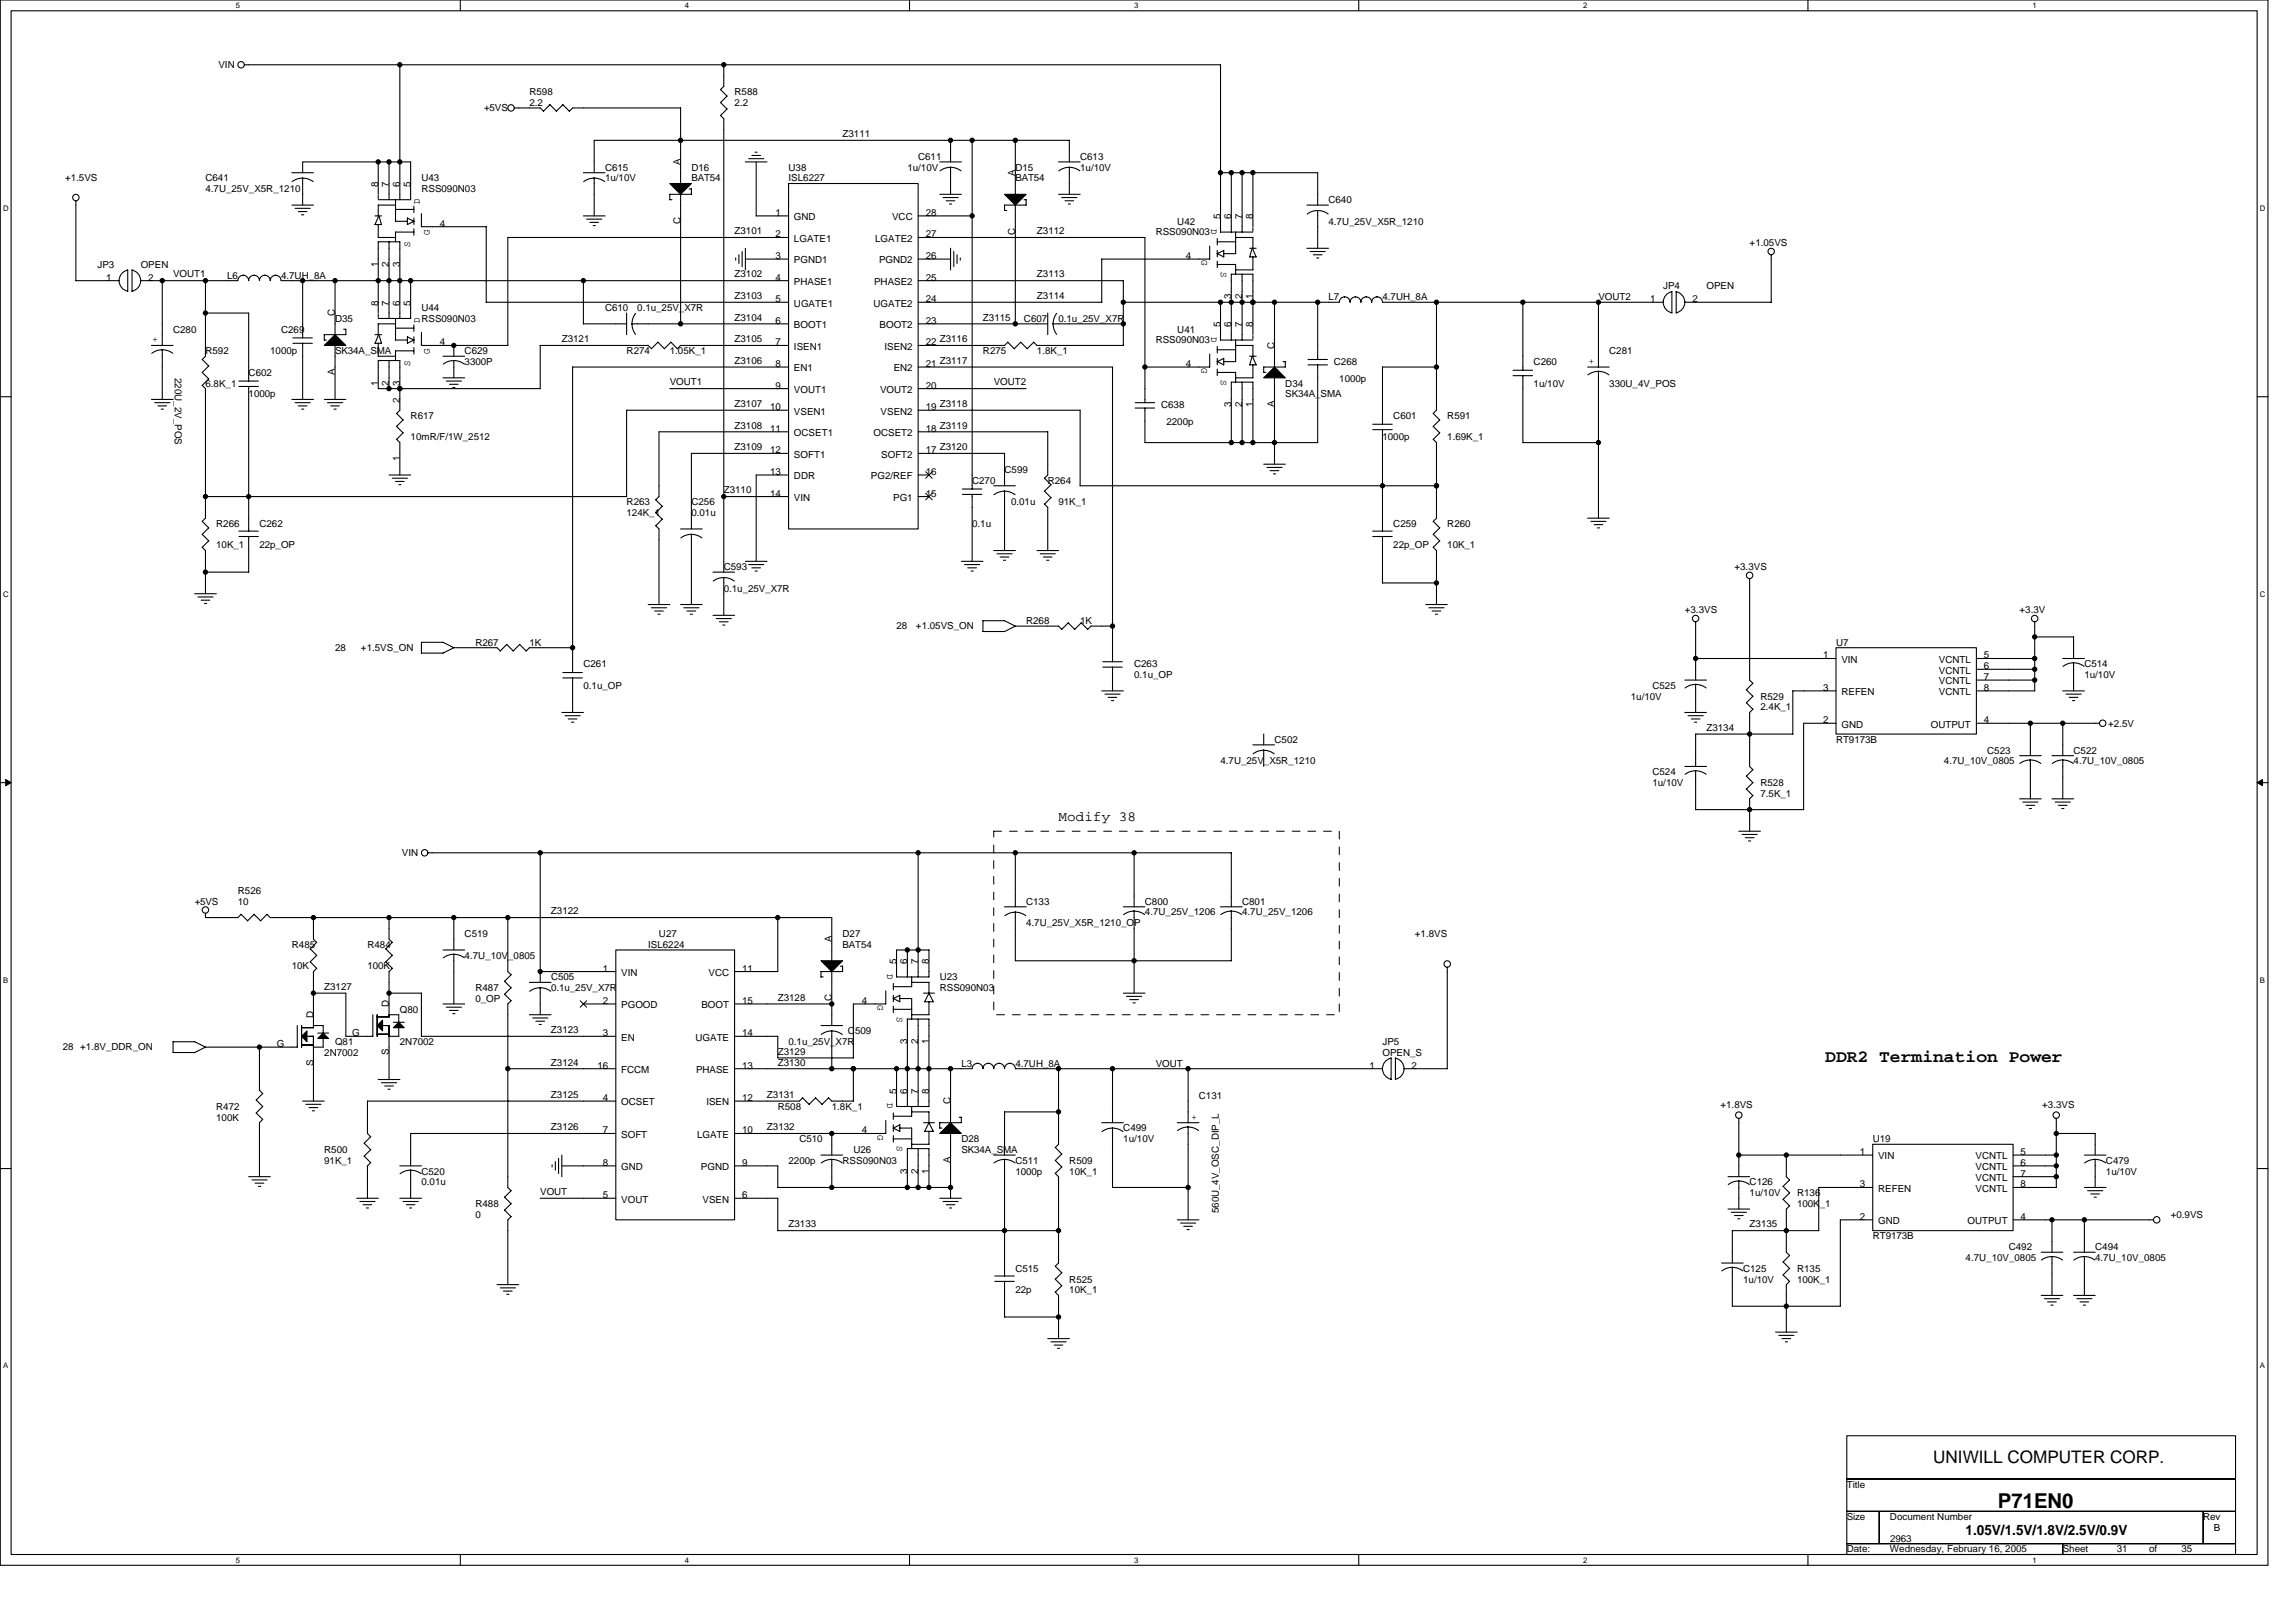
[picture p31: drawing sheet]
<svg xmlns="http://www.w3.org/2000/svg" width="297mm" height="210mm" viewBox="0 0 297 210" stroke-linecap="round" stroke-linejoin="round" font-family="sans-serif">
<defs><g id="words">
<text font-size="2.7" x="258.5" y="195.2">P71EN0</text>
<g font-size="2.2">
<text x="236.1" y="137.4">DDR2 Termination Power</text>
<text x="250.1" y="189.4">UNIWILL COMPUTER CORP.</text>
</g>
<g font-size="1.8">
<text x="136.9" y="106.3">Modify 38</text>
<text x="254.3" y="198.6">1.05V/1.5V/1.8V/2.5V/0.9V</text>
</g>
<g font-size="1.3">
<text x="28.3" y="8.8">VIN</text>
<text x="62.6" y="14.4">+5VS</text>
<text x="68.5" y="12.3">R598</text>
<text x="68.5" y="13.7">2.2</text>
<text x="95" y="12.3">R588</text>
<text x="95" y="13.7">2.2</text>
<text x="109" y="17.7">Z3111</text>
<text x="8.4" y="23.5">+1.5VS</text>
<text x="26.6" y="23.5">C641</text>
<text x="54.5" y="23.5">U43</text>
<text x="78.3" y="22.1">C615</text>
<text x="78.3" y="23.5">1u/10V</text>
<text x="88" y="21.4" transform="rotate(-90 88 21.4)">A</text>
<text x="89.4" y="23.5">BAT54</text>
<text x="89.4" y="22.1">D16</text>
<text x="102" y="22.1">U38</text>
<text x="102" y="23.5">ISL6227</text>
<text x="117.4" y="22.1">1u/10V</text>
<text x="118.8" y="20.7">C611</text>
<text x="131.4" y="22.8" transform="rotate(-90 131.4 22.8)">A</text>
<text x="131.4" y="23.5">BAT54</text>
<text x="131.4" y="22.1">D15</text>
<text x="139.7" y="20.7">C613</text>
<text x="139.7" y="22.1">1u/10V</text>
<text x="26.6" y="24.9">4.7U_25V_X5R_1210</text>
<text x="48.9" y="24.2" transform="rotate(-90 48.9 24.2)">8</text>
<text x="50.3" y="24.2" transform="rotate(-90 50.3 24.2)">7</text>
<text x="51.7" y="24.2" transform="rotate(-90 51.7 24.2)">6</text>
<text x="53.1" y="24.2" transform="rotate(-90 53.1 24.2)">5</text>
<text x="54.3" y="26.4" transform="rotate(-90 54.3 26.4)">D</text>
<text x="54.5" y="24.9">RSS090N03</text>
<text x="56.9" y="29.3">4</text>
<text x="88" y="29" transform="rotate(-90 88 29)">C</text>
<text x="100.3" y="27.9">1</text>
<text x="102.7" y="28.5">GND</text>
<text x="115.4" y="28.5">VCC</text>
<text x="119.8" y="27.9">28</text>
<text x="152.3" y="29.1">U42</text>
<text x="156.7" y="29.6" transform="rotate(90 156.7 29.6)">D</text>
<text x="157.9" y="28.4" transform="rotate(-90 157.9 28.4)">5</text>
<text x="159.3" y="28.4" transform="rotate(-90 159.3 28.4)">6</text>
<text x="160.7" y="28.4" transform="rotate(-90 160.7 28.4)">7</text>
<text x="162.1" y="28.4" transform="rotate(-90 162.1 28.4)">8</text>
<text x="171.9" y="26.3">C640</text>
<text x="171.9" y="29.1">4.7U_25V_X5R_1210</text>
<text x="12.6" y="34.7">JP3</text>
<text x="18.2" y="34.7">OPEN</text>
<text x="22.4" y="35.9">VOUT1</text>
<text x="48.9" y="34.6" transform="rotate(-90 48.9 34.6)">1</text>
<text x="50.3" y="34.6" transform="rotate(-90 50.3 34.6)">2</text>
<text x="51.7" y="34.6" transform="rotate(-90 51.7 34.6)">3</text>
<text x="53.1" y="32" transform="rotate(-90 53.1 32)">S</text>
<text x="55.6" y="30.5" transform="rotate(-90 55.6 30.5)">G</text>
<text x="95" y="30.3">Z3101</text>
<text x="95" y="35.9">Z3102</text>
<text x="100.3" y="30.7">2</text>
<text x="100.3" y="33.5">3</text>
<text x="102.7" y="31.3">LGATE1</text>
<text x="102.7" y="34.1">PGND1</text>
<text x="113.2" y="31.3">LGATE2</text>
<text x="113.7" y="34.1">PGND2</text>
<text x="119.8" y="33.5">26</text>
<text x="119.8" y="30.7">27</text>
<text x="131.4" y="30.4" transform="rotate(-90 131.4 30.4)">C</text>
<text x="134.1" y="35.9">Z3113</text>
<text x="134.1" y="30.3">Z3112</text>
<text x="149.5" y="30.5">RSS090N03</text>
<text x="153.4" y="33.5">4</text>
<text x="155.4" y="33.7" transform="rotate(90 155.4 33.7)">G</text>
<text x="158" y="35.2" transform="rotate(90 158 35.2)">S</text>
<text x="226.4" y="31.9">+1.05VS</text>
<text x="13.7" y="36.3">1</text>
<text x="19.2" y="36.3">2</text>
<text x="29.4" y="36">L6</text>
<text x="36.4" y="36">4.7UH_8A</text>
<text x="43.3" y="40.9" transform="rotate(-90 43.3 40.9)">C</text>
<text x="43.3" y="41.6">D35</text>
<text x="48.9" y="39.5" transform="rotate(-90 48.9 39.5)">8</text>
<text x="50.3" y="39.5" transform="rotate(-90 50.3 39.5)">7</text>
<text x="51.7" y="39.5" transform="rotate(-90 51.7 39.5)">6</text>
<text x="53.1" y="39.5" transform="rotate(-90 53.1 39.5)">5</text>
<text x="54.3" y="41.8" transform="rotate(-90 54.3 41.8)">D</text>
<text x="54.5" y="40.2">U44</text>
<text x="54.5" y="41.6">RSS090N03</text>
<text x="78.3" y="40.2">C610</text>
<text x="82.5" y="40.2">0.1u_25V_X7R</text>
<text x="95" y="41.5">Z3104</text>
<text x="95" y="38.7">Z3103</text>
<text x="100.3" y="36.3">4</text>
<text x="100.3" y="39.1">5</text>
<text x="100.3" y="41.9">6</text>
<text x="102.7" y="36.9">PHASE1</text>
<text x="102.7" y="39.7">UGATE1</text>
<text x="113" y="39.7">UGATE2</text>
<text x="113.1" y="36.9">PHASE2</text>
<text x="119.8" y="41.9">23</text>
<text x="119.8" y="39.1">24</text>
<text x="119.8" y="36.3">25</text>
<text x="127.2" y="41.5">Z3115</text>
<text x="132.5" y="41.6">C607</text>
<text x="134.1" y="38.7">Z3114</text>
<text x="136.9" y="41.6">0.1u_25V_X7R</text>
<text x="159.3" y="38.8" transform="rotate(-90 159.3 38.8)">3</text>
<text x="160.7" y="38.8" transform="rotate(-90 160.7 38.8)">2</text>
<text x="162.1" y="38.8" transform="rotate(-90 162.1 38.8)">1</text>
<text x="171.9" y="38.8">L7</text>
<text x="178.9" y="38.8">4.7UH_8A</text>
<text x="206.8" y="38.8">VOUT2</text>
<text x="213.5" y="39.1">1</text>
<text x="215.2" y="37.4">JP4</text>
<text x="218.9" y="39.1">2</text>
<text x="220.8" y="37.4">OPEN</text>
<text x="19.7" y="44.3">+</text>
<text x="22.4" y="43">C280</text>
<text x="26.6" y="45.8">R592</text>
<text x="35" y="45.8">1000p</text>
<text x="36.4" y="43">C269</text>
<text x="43.3" y="45.8">SK34A_SMA</text>
<text x="53.1" y="47.4" transform="rotate(-90 53.1 47.4)">S</text>
<text x="55.6" y="45.8" transform="rotate(-90 55.6 45.8)">G</text>
<text x="56.9" y="44.7">4</text>
<text x="60.1" y="45.8">C629</text>
<text x="60.1" y="47.2">3300P</text>
<text x="72.7" y="44.3">Z3121</text>
<text x="81.1" y="45.8">R274</text>
<text x="86.7" y="45.8">1.05K_1</text>
<text x="95" y="44.3">Z3105</text>
<text x="95" y="47.1">Z3106</text>
<text x="100.3" y="44.7">7</text>
<text x="100.3" y="47.5">8</text>
<text x="102.7" y="42.5">BOOT1</text>
<text x="102.7" y="45.3">ISEN1</text>
<text x="113.8" y="42.5">BOOT2</text>
<text x="114.4" y="45.3">ISEN2</text>
<text x="119.8" y="44.7">22</text>
<text x="119.8" y="47.5">21</text>
<text x="121.6" y="47.1">Z3117</text>
<text x="121.6" y="44.3">Z3116</text>
<text x="127.2" y="45.8">R275</text>
<text x="134.2" y="45.8">1.8K_1</text>
<text x="149.5" y="44.4">RSS090N03</text>
<text x="152.3" y="43">U41</text>
<text x="153.4" y="47.5">4</text>
<text x="155.4" y="47.6" transform="rotate(90 155.4 47.6)">G</text>
<text x="156.7" y="43.6" transform="rotate(90 156.7 43.6)">D</text>
<text x="157.9" y="42.3" transform="rotate(-90 157.9 42.3)">5</text>
<text x="159.3" y="42.3" transform="rotate(-90 159.3 42.3)">6</text>
<text x="160.7" y="42.3" transform="rotate(-90 160.7 42.3)">7</text>
<text x="162.1" y="42.3" transform="rotate(-90 162.1 42.3)">8</text>
<text x="164.9" y="45.1" transform="rotate(-90 164.9 45.1)">C</text>
<text x="172.6" y="47.2">C268</text>
<text x="198.4" y="47.2">C260</text>
<text x="205.5" y="47.1">+</text>
<text x="208.2" y="45.8">C281</text>
<text x="22.6" y="48.9" transform="rotate(90 22.6 48.9)">220U_2V_POS</text>
<text x="26.6" y="50">6.8K_1</text>
<text x="32.2" y="48.6">C602</text>
<text x="32.2" y="51.4">1000p</text>
<text x="43.3" y="48.5" transform="rotate(-90 43.3 48.5)">A</text>
<text x="48.9" y="49.9" transform="rotate(-90 48.9 49.9)">1</text>
<text x="50.3" y="49.9" transform="rotate(-90 50.3 49.9)">2</text>
<text x="51.7" y="52.1" transform="rotate(-90 51.7 52.1)">2</text>
<text x="51.7" y="49.9" transform="rotate(-90 51.7 49.9)">3</text>
<text x="86.7" y="49.9">VOUT1</text>
<text x="95" y="52.7">Z3107</text>
<text x="99.6" y="53.1">10</text>
<text x="100.3" y="50.3">9</text>
<text x="102.7" y="48.1">EN1</text>
<text x="102.7" y="50.9">VOUT1</text>
<text x="102.7" y="53.7">VSEN1</text>
<text x="113.9" y="50.9">VOUT2</text>
<text x="113.9" y="53.7">VSEN2</text>
<text x="115.6" y="48.1">EN2</text>
<text x="119.8" y="53.1">19</text>
<text x="119.8" y="50.3">20</text>
<text x="121.6" y="52.7">Z3118</text>
<text x="128.6" y="49.9">VOUT2</text>
<text x="150.2" y="52.8">C638</text>
<text x="158" y="49.2" transform="rotate(90 158 49.2)">S</text>
<text x="159.3" y="52.7" transform="rotate(-90 159.3 52.7)">3</text>
<text x="160.7" y="52.7" transform="rotate(-90 160.7 52.7)">2</text>
<text x="162.1" y="52.7" transform="rotate(-90 162.1 52.7)">1</text>
<text x="164.9" y="52.7" transform="rotate(-90 164.9 52.7)">A</text>
<text x="166.3" y="51.4">SK34A_SMA</text>
<text x="166.3" y="50">D34</text>
<text x="173.3" y="49.5">1000p</text>
<text x="198.4" y="50">1u/10V</text>
<text x="208.2" y="50">330U_4V_POS</text>
<text x="51.7" y="59.7" transform="rotate(-90 51.7 59.7)">1</text>
<text x="53.1" y="54.2">R617</text>
<text x="53.1" y="57">10mR/F/1W_2512</text>
<text x="95" y="55.5">Z3108</text>
<text x="95" y="58.3">Z3109</text>
<text x="99.6" y="55.9">11</text>
<text x="99.6" y="58.7">12</text>
<text x="102.7" y="56.4">OCSET1</text>
<text x="102.7" y="59.2">SOFT1</text>
<text x="113" y="56.4">OCSET2</text>
<text x="114" y="59.2">SOFT2</text>
<text x="119.8" y="58.7">17</text>
<text x="119.8" y="55.9">18</text>
<text x="121.6" y="58.3">Z3120</text>
<text x="121.6" y="55.5">Z3119</text>
<text x="150.9" y="55">2200p</text>
<text x="178.9" y="57">1000p</text>
<text x="180.3" y="54.2">C601</text>
<text x="187.2" y="54.2">R591</text>
<text x="187.2" y="57">1.69K_1</text>
<text x="81.1" y="65.4">R263</text>
<text x="89.4" y="65.4">C256</text>
<text x="93.6" y="63.8">Z3110</text>
<text x="99.6" y="61.5">13</text>
<text x="99.6" y="64.3">14</text>
<text x="102.7" y="62">DDR</text>
<text x="102.7" y="64.8">VIN</text>
<text x="112.7" y="62">PG2/REF</text>
<text x="115.6" y="64.8">PG1</text>
<text x="119.8" y="64.3">15</text>
<text x="119.8" y="61.5">16</text>
<text x="125.8" y="62.6">C270</text>
<text x="130" y="61.2">C599</text>
<text x="130.8" y="65.4">0.01u</text>
<text x="135.5" y="62.6">R264</text>
<text x="136.9" y="65.4">91K_1</text>
<text x="28" y="68.2">R266</text>
<text x="28" y="71">10K_1</text>
<text x="33.6" y="68.2">C262</text>
<text x="33.6" y="71">22p_OP</text>
<text x="81.1" y="66.8">124K_1</text>
<text x="89.4" y="66.8">0.01u</text>
<text x="125.8" y="68.2">0.1u</text>
<text x="180.3" y="68.2">C259</text>
<text x="180.3" y="71">22p_OP</text>
<text x="187.2" y="68.2">R260</text>
<text x="187.2" y="71">10K_1</text>
<text x="93.6" y="73.8">C593</text>
<text x="93.6" y="76.6">0.1u_25V_X7R</text>
<text x="224.4" y="73.8">+3.3VS</text>
<text x="61.5" y="83.5">R267</text>
<text x="68.5" y="83.5">1K</text>
<text x="116" y="81.5">28</text>
<text x="118.5" y="81.5">+1.05VS_ON</text>
<text x="132.8" y="80.8">R268</text>
<text x="139.7" y="80.8">1K</text>
<text x="218" y="79.4">+3.3VS</text>
<text x="237.5" y="83.5">U7</text>
<text x="261.3" y="79.4">+3.3V</text>
<text x="43.3" y="84.2">28</text>
<text x="46.7" y="84.2">+1.5VS_ON</text>
<text x="75.5" y="86.3">C261</text>
<text x="75.5" y="89.1">0.1u_OP</text>
<text x="146.7" y="86.3">C263</text>
<text x="146.7" y="87.7">0.1u_OP</text>
<text x="213.8" y="89.1">C525</text>
<text x="235.8" y="85.2">1</text>
<text x="235.8" y="89.4">3</text>
<text x="238.2" y="85.8">VIN</text>
<text x="238.2" y="90">REFEN</text>
<text x="250.8" y="90">VCNTL</text>
<text x="250.8" y="87.2">VCNTL</text>
<text x="250.8" y="85.8">VCNTL</text>
<text x="250.8" y="88.6">VCNTL</text>
<text x="256.7" y="89.4">8</text>
<text x="256.7" y="86.6">6</text>
<text x="256.7" y="85.2">5</text>
<text x="256.7" y="88">7</text>
<text x="269.7" y="87.7">1u/10V</text>
<text x="269.7" y="86.3">C514</text>
<text x="211" y="90.5">1u/10V</text>
<text x="220.8" y="94.6">Z3134</text>
<text x="227.8" y="90.5">R529</text>
<text x="227.8" y="91.9">2.4K_1</text>
<text x="235.8" y="93.6">2</text>
<text x="238.2" y="94.2">GND</text>
<text x="249.8" y="94.2">OUTPUT</text>
<text x="256.7" y="93.6">4</text>
<text x="272.7" y="94">+2.5V</text>
<text x="157.9" y="98.9">4.7U_25V_X5R_1210</text>
<text x="164.9" y="96.1">C502</text>
<text x="213.8" y="101.7">1u/10V</text>
<text x="213.8" y="100.3">C524</text>
<text x="227.8" y="101.7">R528</text>
<text x="237.5" y="96.1">RT9173B</text>
<text x="251.5" y="98.9">4.7U_10V_0805</text>
<text x="257.1" y="97.5">C523</text>
<text x="268.3" y="97.5">C522</text>
<text x="268.3" y="98.9">4.7U_10V_0805</text>
<text x="227.8" y="103.1">7.5K_1</text>
<text x="52" y="110.8">VIN</text>
<text x="25.2" y="117.1">+5VS</text>
<text x="30.8" y="115.7">R526</text>
<text x="30.8" y="117.1">10</text>
<text x="71.3" y="118.3">Z3122</text>
<text x="132.8" y="117.1">C133</text>
<text x="132.8" y="119.9">4.7U_25V_X5R_1210_OP</text>
<text x="148.1" y="117.1">C800</text>
<text x="148.1" y="118.5">4.7U_25V_1206</text>
<text x="160.7" y="117.1">C801</text>
<text x="160.7" y="118.5">4.7U_25V_1206</text>
<text x="37.8" y="122.7">R485</text>
<text x="37.8" y="125.5">10K</text>
<text x="47.5" y="122.7">R484</text>
<text x="47.5" y="125.5">100K</text>
<text x="60.1" y="121.3">C519</text>
<text x="60.1" y="124.1">4.7U_10V_0805</text>
<text x="78" y="125.7">1</text>
<text x="83.9" y="122.7">ISL6224</text>
<text x="85.3" y="121.3">U27</text>
<text x="96" y="125.7">11</text>
<text x="107.6" y="122" transform="rotate(-90 107.6 122)">A</text>
<text x="109" y="122.7">BAT54</text>
<text x="109" y="121.3">D27</text>
<text x="116" y="124.8" transform="rotate(-90 116 124.8)">5</text>
<text x="117.4" y="124.8" transform="rotate(-90 117.4 124.8)">6</text>
<text x="118.8" y="124.8" transform="rotate(-90 118.8 124.8)">7</text>
<text x="120.2" y="124.8" transform="rotate(-90 120.2 124.8)">8</text>
<text x="183" y="121.3">+1.8VS</text>
<text x="40.5" y="131.7" transform="rotate(-90 40.5 131.7)">D</text>
<text x="41.9" y="128.1">Z3127</text>
<text x="50.3" y="130.3" transform="rotate(-90 50.3 130.3)">D</text>
<text x="51.7" y="131">Q80</text>
<text x="61.5" y="128.3">R487</text>
<text x="61.5" y="129.6">0_OP</text>
<text x="71.3" y="126.9">C505</text>
<text x="71.3" y="128.3">0.1u_25V_X7R</text>
<text x="78" y="129.9">2</text>
<text x="80.4" y="130.5">PGOOD</text>
<text x="80.4" y="126.3">VIN</text>
<text x="90.7" y="130.5">BOOT</text>
<text x="91.7" y="126.3">VCC</text>
<text x="96" y="129.9">15</text>
<text x="100.6" y="129.5">Z3128</text>
<text x="107.6" y="129.6" transform="rotate(-90 107.6 129.6)">C</text>
<text x="111.5" y="129.9">4</text>
<text x="113.5" y="130.1" transform="rotate(90 113.5 130.1)">G</text>
<text x="114.8" y="126" transform="rotate(90 114.8 126)">D</text>
<text x="116" y="131.6" transform="rotate(90 116 131.6)">S</text>
<text x="121.6" y="126.9">U23</text>
<text x="121.6" y="128.3">RSS090N03</text>
<text x="8.1" y="135.9">28 +1.8V_DDR_ON</text>
<text x="35.8" y="135.5">G</text>
<text x="40.5" y="137.9" transform="rotate(-90 40.5 137.9)">S</text>
<text x="41.9" y="136.6">2N7002</text>
<text x="43.3" y="135.2">Q81</text>
<text x="45.6" y="134.1">G</text>
<text x="50.3" y="136.5" transform="rotate(-90 50.3 136.5)">S</text>
<text x="51.7" y="135.2">2N7002</text>
<text x="71.3" y="137.9">Z3124</text>
<text x="71.3" y="133.7">Z3123</text>
<text x="78" y="134.1">3</text>
<text x="80.4" y="134.7">EN</text>
<text x="90" y="134.7">UGATE</text>
<text x="96" y="134.1">14</text>
<text x="100.6" y="137.9">Z3130</text>
<text x="100.6" y="136.5">Z3129</text>
<text x="102" y="135.2">0.1u_25V_X7R</text>
<text x="109.7" y="133.8">C509</text>
<text x="117.4" y="135.1" transform="rotate(-90 117.4 135.1)">3</text>
<text x="118.8" y="135.1" transform="rotate(-90 118.8 135.1)">2</text>
<text x="120.2" y="135.1" transform="rotate(-90 120.2 135.1)">1</text>
<text x="178.9" y="135.2">JP5</text>
<text x="178.9" y="136.6">OPEN_S</text>
<text x="28" y="143.6">R472</text>
<text x="71.3" y="142.1">Z3125</text>
<text x="77.3" y="138.3">16</text>
<text x="78" y="142.5">4</text>
<text x="80.4" y="143.1">OCSET</text>
<text x="80.4" y="138.9">FCCM</text>
<text x="90" y="138.9">PHASE</text>
<text x="91.4" y="143.1">ISEN</text>
<text x="96" y="142.5">12</text>
<text x="96" y="138.3">13</text>
<text x="99.2" y="142.1">Z3131</text>
<text x="100.6" y="143.6">R508</text>
<text x="107.6" y="143.6">1.8K_1</text>
<text x="114.8" y="142.8" transform="rotate(90 114.8 142.8)">D</text>
<text x="116" y="141.5" transform="rotate(-90 116 141.5)">5</text>
<text x="117.4" y="141.5" transform="rotate(-90 117.4 141.5)">6</text>
<text x="118.8" y="141.5" transform="rotate(-90 118.8 141.5)">7</text>
<text x="120.2" y="141.5" transform="rotate(-90 120.2 141.5)">8</text>
<text x="123" y="142.9" transform="rotate(-90 123 142.9)">C</text>
<text x="124.4" y="138">L3</text>
<text x="131.4" y="138">4.7UH_8A</text>
<text x="149.5" y="138">VOUT</text>
<text x="155.1" y="142.2">C131</text>
<text x="177.2" y="138.3">1</text>
<text x="182.6" y="138.3">2</text>
<text x="222.6" y="143.3">+1.8VS</text>
<text x="264.2" y="143.3">+3.3VS</text>
<text x="28" y="145">100K</text>
<text x="41.9" y="149.2">R500</text>
<text x="71.3" y="146.3">Z3126</text>
<text x="78" y="146.7">7</text>
<text x="80.4" y="147.3">SOFT</text>
<text x="90.2" y="147.3">LGATE</text>
<text x="96" y="146.7">10</text>
<text x="99.2" y="146.3">Z3132</text>
<text x="103.4" y="147.8">C510</text>
<text x="110.4" y="149.2">U26</text>
<text x="111.5" y="146.7">4</text>
<text x="113.5" y="146.8" transform="rotate(90 113.5 146.8)">G</text>
<text x="116" y="148.4" transform="rotate(90 116 148.4)">S</text>
<text x="124.4" y="149.2">SK34A_SMA</text>
<text x="124.4" y="147.8">D28</text>
<text x="145.3" y="146.4">C499</text>
<text x="145.3" y="147.8">1u/10V</text>
<text x="154.1" y="144.9">+</text>
<text x="240.6" y="149.5">1</text>
<text x="242.3" y="147.8">U19</text>
<text x="261.4" y="149.5">5</text>
<text x="41.9" y="150.6">91K_1</text>
<text x="54.5" y="152">C520</text>
<text x="54.5" y="153.4">0.01u</text>
<text x="69.9" y="154.7">VOUT</text>
<text x="78" y="150.9">8</text>
<text x="78" y="155.1">5</text>
<text x="80.4" y="151.4">GND</text>
<text x="80.4" y="155.6">VOUT</text>
<text x="90.7" y="151.4">PGND</text>
<text x="90.9" y="155.6">VSEN</text>
<text x="96" y="155.1">6</text>
<text x="96" y="150.9">9</text>
<text x="102" y="150.6">2200p</text>
<text x="109" y="150.6">RSS090N03</text>
<text x="117.4" y="151.9" transform="rotate(-90 117.4 151.9)">3</text>
<text x="118.8" y="151.9" transform="rotate(-90 118.8 151.9)">2</text>
<text x="120.2" y="151.9" transform="rotate(-90 120.2 151.9)">1</text>
<text x="123" y="150.5" transform="rotate(-90 123 150.5)">A</text>
<text x="131.4" y="150.6">C511</text>
<text x="131.4" y="152">1000p</text>
<text x="138.3" y="152">10K_1</text>
<text x="138.3" y="150.6">R509</text>
<text x="226.4" y="154.8">1u/10V</text>
<text x="226.4" y="153.4">C126</text>
<text x="232.5" y="154.8">R136</text>
<text x="240.6" y="153.7">3</text>
<text x="243" y="150">VIN</text>
<text x="243" y="154.2">REFEN</text>
<text x="255.6" y="154.2">VCNTL</text>
<text x="255.6" y="151.4">VCNTL</text>
<text x="255.6" y="150">VCNTL</text>
<text x="255.6" y="152.8">VCNTL</text>
<text x="261.4" y="153.7">8</text>
<text x="261.4" y="150.9">6</text>
<text x="261.4" y="152.3">7</text>
<text x="272.5" y="152">1u/10V</text>
<text x="272.5" y="150.6">C479</text>
<text x="61.5" y="156.2">R488</text>
<text x="61.5" y="157.6">0</text>
<text x="102" y="158.8">Z3133</text>
<text x="157.7" y="157" transform="rotate(-90 157.7 157)">560U_4V_OSC_DIP_L</text>
<text x="226.4" y="158.8">Z3135</text>
<text x="232.5" y="156.2">100K_1</text>
<text x="240.6" y="157.9">2</text>
<text x="242.3" y="160.4">RT9173B</text>
<text x="243" y="158.4">GND</text>
<text x="254.5" y="158.4">OUTPUT</text>
<text x="259.9" y="161.8">C492</text>
<text x="261.4" y="157.9">4</text>
<text x="271.1" y="161.8">C494</text>
<text x="280.8" y="157.6">+0.9VS</text>
<text x="131.4" y="164.6">C515</text>
<text x="131.4" y="167.4">22p</text>
<text x="138.3" y="167.4">10K_1</text>
<text x="138.3" y="166">R525</text>
<text x="225.5" y="166">1u/10V</text>
<text x="225.5" y="164.6">C125</text>
<text x="232.5" y="164.6">R135</text>
<text x="232.5" y="166">100K_1</text>
<text x="254.3" y="163.2">4.7U_10V_0805</text>
<text x="271.1" y="163.2">4.7U_10V_0805</text>
<text x="238.9" y="192.5">Title</text>
<text x="238.9" y="196.7">Size</text>
<text x="244.5" y="196.7">Document Number</text>
<text x="285" y="196.7">Rev</text>
<text x="238.9" y="200.9">Date:</text>
<text x="244.5" y="200.9">Wednesday, February 16, 2005</text>
<text x="244.5" y="199.5">2963</text>
<text x="266.9" y="200.9">Sheet</text>
<text x="273.9" y="200.9">31</text>
<text x="278" y="200.9">of</text>
<text x="282.2" y="200.9">35</text>
<text x="286.4" y="198.1">B</text>
</g>
<g font-size="1">
<text x="30.5" y="1">5</text>
<text x="88.6" y="1">4</text>
<text x="146.7" y="1">3</text>
<text x="204.8" y="1">2</text>
<text x="263" y="1">1</text>
<text x=".4" y="27.3">D</text>
<text x="292.4" y="27.3">D</text>
<text x=".4" y="77.2">C</text>
<text x="292.4" y="77.2">C</text>
<text x=".4" y="127.2">B</text>
<text x="292.4" y="127.2">B</text>
<text x=".4" y="177.1">A</text>
<text x="292.4" y="177.1">A</text>
<text x="30.5" y="202.2">5</text>
<text x="88.6" y="202.2">4</text>
<text x="146.7" y="202.2">3</text>
<text x="204.8" y="202.2">2</text>
<text x="263" y="202.2">1</text>
</g>
</g></defs>
<path d="M0 0h293.4v202.6h-293.4zM1.4 1.4h290.6v199.8h-290.6z" fill="none" stroke="#000" stroke-width=".14"/>
<g fill="#fff">
<path d="M30.5 .1h.6v1.2h-.6z"/>
<path d="M30.5 201.3h.6v1.1h-.6z"/>
</g>
<path d="M59.6 0v1.4M59.6 201.2v1.4" fill="none" stroke="#000" stroke-width=".14"/>
<g fill="#fff">
<path d="M88.6 .1h.6v1.2h-.6z"/>
<path d="M88.6 201.3h.6v1.1h-.6z"/>
</g>
<path d="M117.7 0v1.4M117.7 201.2v1.4" fill="none" stroke="#000" stroke-width=".14"/>
<g fill="#fff">
<path d="M146.7 .1h.6v1.2h-.6z"/>
<path d="M146.7 201.3h.6v1.1h-.6z"/>
</g>
<path d="M175.8 0v1.4M175.8 201.2v1.4" fill="none" stroke="#000" stroke-width=".14"/>
<g fill="#fff">
<path d="M204.8 .1h.6v1.2h-.6z"/>
<path d="M204.8 201.3h.6v1.1h-.6z"/>
</g>
<path d="M233.9 0v1.4M233.9 201.2v1.4" fill="none" stroke="#000" stroke-width=".14"/>
<g fill="#fff">
<path d="M263 .1h.5v1.2h-.5z"/>
<path d="M263 201.3h.5v1.1h-.5z"/>
<path d="M.4 26.4h.7v1.1h-.7z"/>
<path d="M292.4 26.4h.7v1.1h-.7z"/>
<path d="M.4 76.3h.7v1.1h-.7z"/>
<path d="M292.4 76.3h.7v1.1h-.7z"/>
</g>
<path d="M0 51.3h1.4M292 51.3h1.4" fill="none" stroke="#000" stroke-width=".14"/>
<g fill="#fff">
<path d="M.4 126.3h.7v1.1h-.7z"/>
<path d="M292.4 126.3h.6v1.1h-.6z"/>
</g>
<path d="M0 101.3h1.4M292 101.3h1.4" fill="none" stroke="#000" stroke-width=".14"/>
<path d="M.7 100.9l.7 .4-.7 .4zM292 101.3l.7-.4v.8z" fill="#000" stroke="#000" stroke-width=".13"/>
<g fill="#fff">
<path d="M.4 176.2h.7v1.1h-.7z"/>
<path d="M292.3 176.2h.7v1.1h-.7z"/>
</g>
<g fill="none" stroke="#000" stroke-width=".14">
<path d="M31.6 8.4h126.3v21.6h4.2M51.7 8.4v17.4M66.5 14h3.4l.4 .4 .8-.8 .9 .8M72.8 13.5l.9 .9 .4-.4h14M72.8 13.6l-.8 .8M88.1 14v9.8M93.2 11.6l.9 .8-.9 .9 .9 .8-.9 .8 .4 .5v58.6M93.6 8.4v2.8M93.6 11.2l-.4 .4M97.7 19.7h.3M123 18.2v2.8M125.8 18.2v45.1"/>
<path d="M131.4 18.2v7M138.3 18.2v2.8M138.3 18.2h-61.4v4.2M9.8 26v10.3h5.6M15.4 36.3a1.39 1.39 0 0 0 1.1 1.4M16.5 35a1.39 1.39 0 0 0-1.1 1.3M16.5 34.9v2.8M17.1 35a1.4 1.4 0 0 1 1.1 1.3 1.39 1.39 0 0 1-1.1 1.4M17.1 34.9v2.8M18.2 36.3h12.6a.69 .69 0 0 1 .7-.7 .7 .7 0 0 1 .7 .7 .69 .69 0 0 1 .7-.7 .7 .7 0 0 1 .7 .7 .69 .69 0 0 1 .7-.7 .7 .7 0 0 1 .7 .7 .69 .69 0 0 1 .7-.7 .7 .7 0 0 1 .7 .7h65.6M21 36.3v8.4M26.6 36.3v9.8l-.4 .4 .8 .9-.8 .8 .8 .8-.8 .9 .4 .4v16.8l-.4 .4 .8 .8-.8 .9 .8 .8-.8 .8 .4 .4v5.6"/>
<path d="M37.8 22.4h2.8M37.8 26.5h2.8M38.2 27h1.9M38.6 27.4h1.1M39 27.8h.3M39.2 22.4v-1.4h13.9v4.8h-4.2M39.2 23v3.5M39.2 36.3v7.4M40.5 23.5a2.25 2.25 0 0 0-1.4-.4 2.19 2.19 0 0 0-1.3 .4M43.3 36.3v7M48.5 27.9h.9M48.9 26.5h2.3"/>
<path d="M48.9 21v4.1M48.9 25.3v.4M48.9 26.5v1.4M48.9 29.1v1.6h2.3M48.9 28.1l-.4 1h.9l-.3-1M50.3 21v4.8M50.3 31.3v9.9M51.2 25.8v2.8h1.5M51.2 30v1.3M51.2 30h2.4M51.2 27.1h2.4M51.7 31.3v9.9"/>
<path d="M51.7 31.3h-2.8v9.2M52.7 28.2v.9l.9-.5M52.7 28.2l.9 .4M53.1 36.3v4.9h-4.2M53.5 26.7v.8M53.5 28.2v.9M53.5 29.6v.9M54.5 27.7v1.6h8.4v9.8M62.9 39.1h39.1M75.5 22.4h2.8M75.5 27.9h2.8M75.5 36.3v5.6h5.6"/>
<path d="M75.9 28.4h2M76.3 28.8h1.1M76.7 29.2h.3M76.9 23v4.9M78.2 23.5a2.25 2.25 0 0 0-1.4-.4h.1a2.19 2.19 0 0 0-1.4 .4M88.1 25.1v16.8M89.2 24.4h.2v.7h-2.8l.1 .8 .2-.1M95.2 33.4v.3M95.6 33v1.1M96 32.6v1.9M96.4 21h2.8M96.4 32.1v2.8"/>
<path d="M96.4 33.5h5.6M96.8 20.5h2M97.3 20.1h1.1M97.8 20.9v7h4.2M102 23.7h16.8v44.8h-16.8zM102 30.7h-36.3v14h-11.2v-1.7M118.8 27.9h7M118.8 36.3h26.5v8.4h-11.1l-.5-.4-.8 .8-.8-.8-.9 .8-.8-.8-.4 .4h-11.2M118.8 30.7h29.3v21.4M118.8 39.1h23.7M118.8 33.5h4.2M121.6 21h2.8"/>
<path d="M121.6 25.1h2.8M122 25.6h2M122.4 26h1.1M122.8 26.4h.3M123 21.7a2.19 2.19 0 0 0-1.4 .4M123 21.7a2.25 2.25 0 0 1 1.3 .4M123 21.6v3.6M123 32.1v2.8M123.4 32.5v2M123.8 33v1.1M124.2 33.4v.3M131.4 26.5v15.4"/>
<path d="M132.5 25.8h.3v.7h-2.8v.7h.2M136.9 21h2.8M136.9 25.1h2.8M137.4 25.6h1.9M137.8 26h1.1M138.2 26.4h.3M138.3 21.7a2.19 2.19 0 0 0-1.3 .4M138.3 21.7a2.25 2.25 0 0 1 1.4 .4M138.3 21.6v3.6M145.3 39.1h28a.69 .69 0 0 1 .7-.7 .7 .7 0 0 1 .7 .7 .69 .69 0 0 1 .7-.7 .7 .7 0 0 1 .7 .7 .69 .69 0 0 1 .7-.7h-.1a.7 .7 0 0 1 .8 .7 .69 .69 0 0 1 .7-.7h-.1a.7 .7 0 0 1 .8 .7h36.3M156.5 31.8v1.7h-14v5.6M157.5 31.3h2.4"/>
<path d="M157.5 34.2h2.4v1.3M157.5 32.8l.8-.4v.8zM157.5 30.9v.8M157.5 32.4v.8M157.5 33.8v.8M157.9 22.4h12.6v4.1M157.9 39.1v4.9h4.2M159.3 22.4v7.6M159.8 30.7h2.3v1.4M159.9 30v2.8h-1.6M160.7 22.4v7.6M160.7 35.5v8.5"/>
<path d="M161.7 32.1h.8M162 32.3l-.3 .9h.8l-.4-.9M162.1 22.4v6.9M162.1 29.5v.4M162.1 33.2v1.7h-2.3M164.9 39.1v8.4M169.1 26.5h2.8M169.1 32.1h2.8M169.5 32.6h2M169.9 33h1.1M170.3 33.4h.3M170.5 27.2a2.19 2.19 0 0 0-1.4 .5"/>
<path d="M170.5 27.2a2.25 2.25 0 0 1 1.3 .5M170.5 27.2v4.9M170.5 39.1v7.4M185.8 39.1v14l-.4 .4 .9 .8-.9 .9 .9 .8-.9 .9 .4 .4v9.8l-.4 .4 .9 .8-.9 .9 .9 .8-.9 .8 .4 .4v7M197 39.1v8.8M206.8 39.1v8.4M215.2 39.1a1.39 1.39 0 0 0 1.1 1.4M216.3 37.7a1.39 1.39 0 0 0-1.1 1.4M216.3 37.7v2.8M216.8 37.7a1.4 1.4 0 0 1 1.2 1.4 1.39 1.39 0 0 1-1.2 1.4M216.9 37.7v2.8M218 39.1h11.2"/>
<path d="M229.1 33v6.1M19.6 44.7h2.8M19.6 51.7h2.8M20 52.1h2M20.4 52.5h1.2M20.9 52.9h.2M21 45.3a2.19 2.19 0 0 0-1.4 .4M21 45.3a2.25 2.25 0 0 1 1.4 .4M21 45.3v6.4M26.6 40.5h5.6v8.8M30.9 49.3h2.5M30.9 50h2.5"/>
<path d="M32.2 50v18.7M37.8 51.7h2.8M37.9 44.4h2.5M37.9 43.7h2.5M38.2 52.1h1.9M38.6 52.5h1.1M39 52.9h.3M39.2 44.4v7.3M41.9 51.7h2.8M42.4 52.1h1.9M42.8 52.5h1.1M43.2 52.9h.3"/>
<path d="M43.3 44.7v7M44.5 42.6h.2v.7M44.7 43.3h-2.8v.7h.3M48.5 43.3h.9M48.9 40.6v.5M48.9 44.4v1.7h2.3M48.9 43.4l-.4 1h.9l-.3-1M50.3 46.7v3.6M51.2 41.2v2.8h1.5M51.2 42.5h2.4M51.2 41.9h-2.3v1.4M51.7 46.7v6.4"/>
<path d="M51.7 53.1l-.4 .4 .8 .8M52.2 56l-.9 .9 .4 .4v4.2M52.2 54.3l-.9 .9 .8 .8M52.7 43.6v.8l.9-.4M52.7 43.6l.9 .4M53.5 42v.9M53.5 43.6v.8M53.5 45v.8M53.6 45.4h-2.4v1.3M57.3 46.1h2.8M57.3 48.9h2.8M57.7 49.3h2"/>
<path d="M58.1 49.7h1.2M58.6 50.2h.3M58.7 46.7a2.19 2.19 0 0 0-1.4 .4M58.7 46.7a2.25 2.25 0 0 1 1.4 .4M58.7 44.7v1.4M58.7 46.7v2.2M81.1 40.5v2.8M81.8 41.9h20.2M81.8 41.9a2.25 2.25 0 0 0 .4 1.4M82.2 40.5a2.19 2.19 0 0 0-.4 1.4M85.1 44.3l.9 .8M85.1 44.3l-.8 .8-.4-.4h-14v5.6h-21v-3.6h2.8"/>
<path d="M86.7 50.3h15.3M86.8 44.3l.8 .8 .5-.4h13.9M86.8 44.3l-.9 .8M102 58.7h-12.6v9.8M102 47.5h-27.9v39.5M102 53.1h-20.9v11.2M102 55.9h-16.7v8.4l-.5 .4 .9 .8-.9 .9M118.8 55.9h16.7v5.6l-.4 .4 .9 .8-.9 .9 .9 .8-.9 .8 .4 .5v5.6M118.8 41.9h16.7M118.8 47.5h25.1v38.1M118.8 58.7h11.2v4.2M118.8 53.1h20.9v9.8h46.1"/>
<path d="M118.8 50.3h14M135.5 40.5v2.8M136.2 41.9h9.1M136.7 40.5a2.19 2.19 0 0 0-.5 1.4 2.25 2.25 0 0 0 .5 1.4M146.9 52.1h2.5M146.9 52.8h2.5M156.5 45.8v1.7h-8.4M157.5 48.2h2.4v1.3M157.5 45.3h2.4M157.5 46.8l.8-.4v.8zM157.5 44.8v.9M157.5 46.4v.8"/>
<path d="M157.5 47.8v.8M159.3 57.3v-7.8h2.8v7.8M159.8 44.7h2.3v1.4M159.9 44v2.8h-1.6M160.7 49.5v7.8M161.7 46.1h.8M162 46.2l-.3 1h.8l-.4-1M162.1 47.2v1.7h-2.3M162.1 43.3v-7.8h-2.8v8.5M162.1 43.4v.5M164.9 48.9v11.2M166 46.8h.3v.7h-2.8v.7h.3"/>
<path d="M169.2 47.2h2.5M169.2 46.5h2.5M170.5 47.2v10.1h-22.4v-4.5M177.6 54.9h2.5M177.6 55.6h2.5M178.9 55.6v13.1M185.8 47.5h-6.9v7.4M195.8 47.9h2.5M195.8 48.6h2.5M197 48.6v8.7h9.8M205.4 47.5h2.8M206.8 48.1a2.19 2.19 0 0 0-1.4 .4"/>
<path d="M206.8 48.1a2.25 2.25 0 0 1 1.4 .4M206.8 48.1v19M25.2 76.8h2.8M25.6 77.3h2M26 77.7h1.1M26.4 78.1h.3M26.6 64.3h54.5M30.9 69.4h2.5M30.9 68.7h2.5M32.2 69.4v4.6h-5.6M50.3 61.5h2.8M50.8 61.9h1.9"/>
<path d="M51.2 62.3h1.1M51.6 62.7h.3M83.9 78.2h2.8M84.3 78.7h1.9M84.7 79.1h1.1M84.8 68l.5 .5v9.7M84.8 66.4l.9 .8M85.1 79.5h.3M85.7 67.2l-.9 .8M88 68.5h2.8M88.1 78.2h2.8M88.5 78.7h1.9"/>
<path d="M88.9 79.1h1.1M89.3 79.5h.3M89.4 69.1v9.1M90.8 69.6a2.25 2.25 0 0 0-1.4-.4 2.19 2.19 0 0 0-1.3 .4M92.2 74h2.8M92.2 79.6h2.8M93.6 74.7a2.19 2.19 0 0 0-1.3 .5M93.6 74.7a2.25 2.25 0 0 1 1.4 .5M93.6 74.7v4.9M93.6 64.3h8.4M96.4 72.6h2.8M96.9 73.1h1.9"/>
<path d="M97.3 73.5h1.1M97.7 73.9h.3M102 61.5h-4.2v11.2M118.8 61.5h1.4M118.8 64.3h1.4M124.4 72.6h2.8M124.5 63.3h2.5M124.5 64h2.5M124.8 73.1h2M125.2 73.5h1.1M125.6 73.9h.3M125.8 64v8.7"/>
<path d="M128.6 62.9h2.8M128.6 71.2h2.8M129 71.7h1.9M129.4 72.1h1.1M129.8 72.5h.3M130 63.6a2.19 2.19 0 0 0-1.4 .4M130 63.6a2.25 2.25 0 0 1 1.3 .4M130 63.6v7.7M134.2 71.2h2.8M134.6 71.7h1.9M135 72.1h1.1M135.4 72.5h.3"/>
<path d="M163.5 60.1h2.8M163.9 60.5h2M164.3 60.9h1.1M164.7 61.3h.3M177.6 69.4h2.5M177.6 68.7h2.5M178.9 69.4v6M178.9 75.4h6.9M184.4 78.2h2.8M184.9 78.7h1.9M185.3 79.1h1.1M185.7 79.5h.3"/>
<path d="M205.4 67.1h2.8M205.8 67.5h2M206.2 67.9h1.2M206.7 68.3h.2M226.4 74.9v13.1M58.7 83.8l-1.4 .7h-2.8v-1.4h2.8l1.4 .7h5.6M65.6 83.4l.8 .8 .8-.8M65.6 83.4l-.9 .8-.4-.4M67.2 83.4l.9 .8 .4-.4h5.6M72.7 92.2h2.8M72.8 87h2.5M72.8 87.7h2.5"/>
<path d="M73.1 92.6h2M73.5 93h1.1M73.9 93.5h.3M74.1 87.7v4.5M92.7 80h1.9M93.1 80.5h1.1M93.5 80.9h.3M127.2 80.3v1.4h2.8l1.4-.7h5.5l.5 .5 .8-.9 .8 .9 .9-.9 .8 .9 .4-.5h2.8M127.2 80.3h2.8l1.4 .7M142.5 89.4h2.8M142.7 85.6h2.5M142.7 86.3h2.5"/>
<path d="M143 89.8h1.9M143.4 90.2h1.1M143.8 90.7h.3M143.9 86.3v3.1M162.1 96.4h2.8M163.5 97.1a2.19 2.19 0 0 0-1.4 .5M163.5 97.1a2.25 2.25 0 0 1 1.3 .4M163.5 95v1.4M163.5 97.1v2.1M218 92.2h2.8M218 88h2.8M218 99.2h2.8"/>
<path d="M218.4 92.6h1.9M218.8 93h1.1M219.2 93.5h.3M219.4 80.5v7.5M219.4 88.6v3.6M219.4 99.7v5.1M219.4 85.2h18.1M220.7 89a2.25 2.25 0 0 0-1.4-.4h.1a2.19 2.19 0 0 0-1.4 .4M225.9 90.9l.9 .9M225.9 89.3l.9 .8M226.3 99.2l.5 .4M226.3 88l.5 .4"/>
<path d="M226.8 91.8l-.4 .4v7M226.8 99.6l-.9 .8M226.8 90.1l-.9 .8M226.8 88.4l-.9 .9M237.5 89.4h-5.6v5.6h-12.5v4.2M237.5 93.6h-4.2v11.2M237.5 83.8h18.2v11.2h-18.2zM255.7 89.4h7.5M255.7 93.6h15.9M255.7 85.2h7.5M255.7 86.6h7.5M255.7 88h7.5"/>
<path d="M261.3 97.8h2.8M262.7 93.6v4.2M262.7 98.3v5.1M263.2 80.5v8.9M263.2 82.4h5.1v2.8M264 98.8a2.25 2.25 0 0 0-1.4-.5h.1a2.19 2.19 0 0 0-1.4 .5M265.5 97.8h2.8M266.9 89.4h2.8M266.9 85.2h2.8M266.9 93.6v4.2M266.9 98.3v5.1M267.3 89.8h1.9"/>
<path d="M267.7 90.2h1.1M268.1 90.7h.3M268.2 98.8a2.25 2.25 0 0 0-1.4-.5h.1a2.19 2.19 0 0 0-1.4 .5M268.3 85.8v3.6M269.6 86.2a2.25 2.25 0 0 0-1.4-.4h.1a2.19 2.19 0 0 0-1.4 .4M26.6 118.2v.6M31.2 118.3l.8 .9M31.2 118.3l-.4 .4h-4.2M32 119.2l.9-.9 .8 .9M35 118.7h72.6v5.6M35 118.8l-.4-.5-.9 .9M40.6 118.7v2.8l.4 .5-.9 .8 .9 .8-.9 .9 .9 .8"/>
<path d="M50.3 118.7v2.8l.5 .5-.9 .8 .9 .8-.9 .9 .9 .8M55.4 110.4h103.9v6.9M58.7 118.7v4.2M65.7 118.7v7l.4 .5M69.9 110.4v16.7M100.6 118.7v7M118.8 110.4v16M130 117.3h2.8M131.4 118a2.19 2.19 0 0 0-1.4 .5M131.4 118a2.25 2.25 0 0 1 1.3 .5M131.4 110.4v6.9M145.3 117.3h2.8"/>
<path d="M146.7 110.4v6.9M146.7 117.9v10.6M148.1 118.4a2.25 2.25 0 0 0-1.4-.5 2.19 2.19 0 0 0-1.3 .5M157.9 117.3h2.8M159.3 117.9v6.4h-27.9v-6.3M160.7 118.4a2.25 2.25 0 0 0-1.4-.5 2.19 2.19 0 0 0-1.4 .5M219.4 104.8h13.9M220.7 100.2a2.25 2.25 0 0 0-1.4-.5h.1a2.19 2.19 0 0 0-1.4 .5M224.9 107.6h2.9M225.4 108h1.9M225.8 108.4h1.1M225.9 102.1l.9 .9"/>
<path d="M225.9 100.4l.9 .9M226.2 108.8h.3M226.8 103l-.4 .4v4.2M226.8 101.3l-.9 .8M261.3 103.4h2.8M261.7 103.8h2M262.1 104.2h1.1M262.5 104.6h.3M265.5 103.4h2.8M265.9 103.8h2M266.3 104.2h1.1M266.7 104.6h.3"/>
<path d="M26.6 135.5l-1.4 .7M26.6 135.5l-1.4-.7h-2.8v1.4h2.8M33.6 135.5v5.6l.4 .4M38.5 132.7v2.8h-11.9M39 132.7v2.8M39 135.2h1.6M39.7 134.1h.9v8.4M40.6 128.5h4.1M40.6 132.7h1.2v1M40.6 125.7v7.3h-1.6M41 125.3l-.5 .4M41.1 133.7h1.4"/>
<path d="M41.8 134.4v1.1h-1.2M44.7 128.5v5.6h3.5M48.2 131.3v2.8M48.8 131.3v2.8M48.8 133.8h1.5M48.9 139.7h2.8M49.5 132.7h.8v7M50.3 131.3h1.3v1M50.3 128.5h4.2v5.6h25.2M50.3 125.7v5.9h-1.5M50.8 125.3l-.5 .4M50.9 132.3h1.4"/>
<path d="M51.6 133v1.1h-1.3M57.3 129.9h2.8M57.3 122.9h2.8M57.7 130.3h2M58.1 130.8h1.2M58.6 131.2h.3M58.7 123.5v6.4M60.1 124a2.25 2.25 0 0 0-1.4-.5 2.19 2.19 0 0 0-1.4 .5M65.7 138.3h14M66.1 126.1l-.8 .9 .8 .8-.8 .9 .8 .8-.4 .4v23.8l.4 .4-.8 .8 .8 .9-.8 .8 .8 .8-.4 .5v8.3M68.5 127.1h2.8M68.5 131.3h2.8"/>
<path d="M68.9 131.7h2M69.3 132.2h1.1M69.7 132.6h.3M69.9 127.8a2.19 2.19 0 0 0-1.4 .5M69.9 127.8a2.25 2.25 0 0 1 1.3 .5M69.9 125.7h9.8M69.9 127.8v3.5M75.5 129.9h4.2M79.7 122.9h15.3v35h-15.3zM95 138.3h30.8a.69 .69 0 0 1 .7-.7 .7 .7 0 0 1 .7 .7 .69 .69 0 0 1 .7-.7 .7 .7 0 0 1 .7 .7 .69 .69 0 0 1 .7-.7 .7 .7 0 0 1 .7 .7 .69 .69 0 0 1 .7-.7h-.1a.7 .7 0 0 1 .8 .7h47.5M95 129.9h12.6M95 134.1h5.6v2.8h9.8"/>
<path d="M95 125.7h5.6M106.2 132.7h2.8M107.6 125.7v7M107.6 133.4v4.9M108.7 125h.3v.7h-2.8v.7h.3M109 133.9a2.25 2.25 0 0 0-1.4-.5 2.19 2.19 0 0 0-1.4 .5M110.4 138.3v4.2M114.6 128.2v1.7h-4.2v7M115.6 129.2l.8 .4v-.8l-.8 .4M115.6 130.6h2.3M115.6 127.3v.8M115.6 128.8v.8"/>
<path d="M115.6 130.2v.8M116 122.9h4.2v3.5h-4.2zM116 138.3v4.9h4.2v-11.3h-2.8v11.3M116.4 129.2h1.5v2.7M117.4 122.9v3.5M117.9 127.1h2.3M117.9 126.4v1.3h-2.3M118.8 131.9v11.3M119.5 128.5h1.4M120.2 129.6v1.7h-2.3M120.2 127.1v1.4M120.2 128.5l.5 1.1h-1.1z"/>
<path d="M123 138.3v7M136.9 138.3l.1 9.8-.5 .4 .9 .8-.9 .9 .9 .8-.9 .8 .4 .5v11.1M143.9 138.3v7M145.3 128.5h2.8M145.7 128.9h2M146.2 129.4h1.1M146.6 129.8h.3M153.7 138.3v7M180 136.9a1.39 1.39 0 0 0-1.1 1.4 1.39 1.39 0 0 0 1.1 1.4M180 136.9v2.8M180.5 136.9a1.4 1.4 0 0 1 1.1 1.4M180.5 136.9v2.8"/>
<path d="M181.6 138.3a1.39 1.39 0 0 1-1.1 1.4M187.2 125.2v13.1h-5.6M0 151.2h1.4M32.2 152.3h2.8M32.6 152.7h2M33 153.1h1.1M33.1 142.4l.9 .8-.9 .8 .9 .9-.4 .4v7M33.4 153.5h.3M34 141.5l-.9 .9M39.2 142.5h2.8M39.6 142.9h1.9M40 143.3h1.1"/>
<path d="M40.4 143.8h.3M46.1 155.1h2.8M46.6 155.5h1.9M47 155.9h1.1M47.4 156.3h.3M49.4 140.1h1.9M49.8 140.5h1.1M50.2 141h.3M51.7 150.9h2.8M51.7 155.1h2.8M52.1 155.5h2M52.6 155.9h1.1"/>
<path d="M53 156.3h.3M53.1 151.4v3.7M54.5 151.9a2.25 2.25 0 0 0-1.4-.5 2.19 2.19 0 0 0-1.3 .5M69.9 155.1h9.8M71.4 150.7v.3M71.8 150.3v1.1M72.3 149.9v2M72.7 149.5v2.8M72.7 150.9h7M79.7 142.5h-32.2v4.2l.5 .4-.9 .8 .9 .9-.9 .8 .9 .9-.5 .4v4.2M79.7 146.7h-26.6v4.2M95 150.9h5.6v2.8h22.4"/>
<path d="M95 155.1h5.6v4.2h36.4M103.8 142.1l.9 .8M103.8 142.1l-.4 .4h-8.4M106.2 149.5h2.8M107.6 150a2.19 2.19 0 0 0-1.4 .5M107.6 150a2.25 2.25 0 0 1 1.4 .5M107.6 146.7v2.8M107.6 150v3.7M110.4 142.5h-2.8l-.4-.4-.8 .8-.9-.8-.8 .8M114.6 145v1.7h-19.6M115.6 147.4h2.3M115.6 146l.8 .4v-.8l-.8 .4"/>
<path d="M115.6 144v.9M115.6 145.6v.8M115.6 147v.8M116.4 146h1.6M117.4 153.7v-5.1h2.8v5.1M117.9 143.9h2.3v1.4M117.9 143.2v1.3l-2.3-.1M117.9 146v2.6M118.8 148.6v5.1M119.5 145.3h1.4M120.2 146.4v1.7h-2.3M120.2 145.3l.5 1.1h-1.1z"/>
<path d="M121.6 155.1h2.8M122 155.5h2M122.4 155.9h1.1M122.8 156.3h.3M123 146.7v8.4M124.1 144.6h.3v.7M124.4 145.3h-2.8v.7h.3M128.6 149.5h2.8M130 150a2.19 2.19 0 0 0-1.4 .5M130 150a2.25 2.25 0 0 1 1.3 .5M130 150v15.1M137 143.9h-7v5.6"/>
<path d="M142.5 145.3h2.8M143.9 146v7.7h9.8M145.3 146.4a2.25 2.25 0 0 0-1.4-.4 2.19 2.19 0 0 0-1.3 .5M152.3 157.9h2.8M152.3 145.3h2.8M152.7 158.3h2M153.1 158.7h1.2M153.6 159.1h.3M153.7 145.8v12.1M155.1 146.3a2.25 2.25 0 0 0-1.4-.5 2.19 2.19 0 0 0-1.4 .5M223.6 156.5h2.8M223.6 152.3h2.8"/>
<path d="M224 156.9h1.9M224.4 157.3h1.1M224.8 157.7h.3M225 144.7v7.6M225 152.8v3.7M225 149.5h17.3M226.3 153.3a2.25 2.25 0 0 0-1.4-.5 2.19 2.19 0 0 0-1.3 .5M231.1 149.5v2.8l.4 .4M231.5 156l-.4 .5v5.6l.4 .4M231.5 154.4l-.8 .8 .8 .8M231.5 152.7l-.8 .8 .8 .9M242.3 148.1h18.1v11.2h-18.1z"/>
<path d="M242.3 157.9h-4.2v11.1M242.3 153.7h-7v5.6h-11.2v4.1M260.4 157.9h18.2M260.4 152.3h5.6M260.4 149.5h5.6M260.4 150.9h5.6M265.5 157.9v4.2M266 144.7v9h-5.6M266 146.7h5.1v2.8M269.7 153.7h2.8M269.7 149.5h2.8M269.7 157.9v4.2"/>
<path d="M270.1 154.1h1.9M270.5 154.5h1.1M270.9 154.9h.3M271.1 150v3.7M272.4 150.5a2.25 2.25 0 0 0-1.4-.5h.1a2.19 2.19 0 0 0-1.4 .5M292 151.2h1.4M64.3 166.2h2.8M64.7 166.7h2M65.1 167.1h1.2M65.6 167.5h.2M128.7 165.8h2.5M128.7 165.1h2.5"/>
<path d="M130 165.8v4.6h7M135.5 173.2h2.8M136 173.6h1.9M136.4 174.1h1.1M136.5 163.9l.9 .8-.9 .8 .9 .9-.9 .8 .4 .4v5.6M136.8 174.5h.3M137 163.4l-.5 .5M222.7 163.4h2.8M224.1 164v5M224.1 169h14M225.5 164.5a2.25 2.25 0 0 0-1.4-.5 2.19 2.19 0 0 0-1.3 .5M229.7 172.4h2.8"/>
<path d="M230.1 172.8h2M230.5 173.2h1.2M231 173.6h.2M231.5 165.8l-.4 .4v6.2M231.5 164.1l-.8 .9 .8 .8M231.5 162.5l-.8 .8 .8 .8M264.1 167.6h2.8M264.1 162.1h2.8M264.5 168.1h2M264.9 168.5h1.1M265.3 168.9h.3M265.5 162.6v5"/>
<path d="M266.8 163.1a2.25 2.25 0 0 0-1.4-.5h.1a2.19 2.19 0 0 0-1.4 .5M268.3 167.6h2.8M268.3 162.1h2.8M268.7 168.1h1.9M269.1 168.5h1.1M269.5 168.9h.3M269.7 162.6v5M271 163.1a2.25 2.25 0 0 0-1.4-.5h.1a2.19 2.19 0 0 0-1.4 .5M238.9 185.8h50.3v5.6h-50.3zM238.9 191.4h50.3v4.2h-50.3zM238.9 195.6h4.2v4.2h-4.2zM238.9 199.8h28v1.4h-28z"/>
<path d="M243.1 195.6h41.9v4.2h-41.9zM266.9 199.8h22.3v1.4h-22.3zM285 195.6h4.2v4.2h-4.2z"/>
<circle cx="31.2" cy="8.4" r=".42"/>
<circle cx="66.1" cy="14" r=".42"/>
<circle cx="9.8" cy="25.6" r=".42"/>
<circle cx="229.1" cy="32.5" r=".42"/>
<circle cx="226.3" cy="74.5" r=".42"/>
<circle cx="219.4" cy="80" r=".42"/>
<circle cx="263.2" cy="80" r=".42"/>
<circle cx="272" cy="93.6" r=".42"/>
<circle cx="26.6" cy="117.8" r=".42"/>
<circle cx="54.9" cy="110.4" r=".42"/>
<circle cx="187.2" cy="124.7" r=".42"/>
<circle cx="225" cy="144.3" r=".42"/>
<circle cx="266" cy="144.3" r=".42"/>
<circle cx="279" cy="157.9" r=".42"/>
</g>
<path d="M128.6 107.6h44.7v23.7h-44.7v-23.7" fill="none" stroke="#000" stroke-width=".13" stroke-dasharray="1 1 1 1 1 1 1 1"/>
<g fill="#000" stroke="#000" stroke-width=".14">
<path d="M86.7 23.7h2.7l-1.3 1.4z" fill-rule="evenodd"/>
<path d="M130 25.1h2.8l-1.4 1.4z" fill-rule="evenodd"/>
<path d="M43.3 43.3l1.4 1.4h-2.8z" fill-rule="evenodd"/>
<path d="M164.9 47.5l1.4 1.4h-2.8z" fill-rule="evenodd"/>
<path d="M39.7 133.4v1.4l-.7-.7z" fill-rule="evenodd"/>
<path d="M41.8 133.7l.7 .7h-1.4z" fill-rule="evenodd"/>
<path d="M49.5 132v1.4l-.7-.7z" fill-rule="evenodd"/>
<path d="M51.6 132.3l.7 .7h-1.4z" fill-rule="evenodd"/>
<path d="M106.2 124.3h2.8l-1.4 1.4z" fill-rule="evenodd"/>
<path d="M123 145.3l1.4 1.4h-2.8z" fill-rule="evenodd"/>
<circle cx="51.7" cy="8.4" r=".28"/>
<circle cx="88" cy="18.2" r=".28"/>
<circle cx="93.6" cy="8.4" r=".28"/>
<circle cx="123" cy="18.2" r=".28"/>
<circle cx="125.8" cy="18.2" r=".28"/>
<circle cx="131.4" cy="18.2" r=".28"/>
<circle cx="21" cy="36.3" r=".28"/>
<circle cx="26.6" cy="36.3" r=".28"/>
<circle cx="39.2" cy="36.3" r=".28"/>
<circle cx="43.3" cy="36.3" r=".28"/>
<circle cx="48.9" cy="36.3" r=".28"/>
<circle cx="48.9" cy="21" r=".28"/>
<circle cx="50.3" cy="36.3" r=".28"/>
<circle cx="50.3" cy="21" r=".28"/>
<circle cx="51.7" cy="36.3" r=".28"/>
<circle cx="51.7" cy="21" r=".28"/>
<circle cx="53.1" cy="36.3" r=".28"/>
<circle cx="75.5" cy="36.3" r=".28"/>
<circle cx="125.8" cy="27.9" r=".28"/>
<circle cx="145.3" cy="39.1" r=".28"/>
<circle cx="157.9" cy="39.1" r=".28"/>
<circle cx="157.9" cy="22.3" r=".28"/>
<circle cx="159.3" cy="39.1" r=".28"/>
<circle cx="159.3" cy="22.3" r=".28"/>
<circle cx="160.7" cy="39.1" r=".28"/>
<circle cx="160.7" cy="22.3" r=".28"/>
<circle cx="162.1" cy="39.1" r=".28"/>
<circle cx="162.1" cy="22.3" r=".28"/>
<circle cx="164.9" cy="39.1" r=".28"/>
<circle cx="170.5" cy="39.1" r=".28"/>
<circle cx="185.8" cy="39.1" r=".28"/>
<circle cx="197" cy="39.1" r=".28"/>
<circle cx="206.8" cy="39.1" r=".28"/>
<circle cx="26.6" cy="40.5" r=".28"/>
<circle cx="50.3" cy="50.3" r=".28"/>
<circle cx="51.7" cy="50.3" r=".28"/>
<circle cx="58.7" cy="44.7" r=".28"/>
<circle cx="88" cy="41.9" r=".28"/>
<circle cx="131.4" cy="41.9" r=".28"/>
<circle cx="145.3" cy="41.9" r=".28"/>
<circle cx="148.1" cy="47.5" r=".28"/>
<circle cx="159.3" cy="57.3" r=".28"/>
<circle cx="160.7" cy="57.3" r=".28"/>
<circle cx="162.1" cy="57.3" r=".28"/>
<circle cx="164.9" cy="57.3" r=".28"/>
<circle cx="185.8" cy="47.5" r=".28"/>
<circle cx="206.8" cy="57.3" r=".28"/>
<circle cx="26.6" cy="74" r=".28"/>
<circle cx="26.6" cy="64.3" r=".28"/>
<circle cx="32.2" cy="64.3" r=".28"/>
<circle cx="93.6" cy="64.3" r=".28"/>
<circle cx="178.9" cy="62.9" r=".28"/>
<circle cx="185.8" cy="62.9" r=".28"/>
<circle cx="185.8" cy="75.4" r=".28"/>
<circle cx="74.1" cy="83.8" r=".28"/>
<circle cx="143.9" cy="81" r=".28"/>
<circle cx="219.4" cy="85.2" r=".28"/>
<circle cx="226.3" cy="95" r=".28"/>
<circle cx="262.7" cy="93.6" r=".28"/>
<circle cx="263.2" cy="86.6" r=".28"/>
<circle cx="263.2" cy="85.2" r=".28"/>
<circle cx="263.2" cy="88" r=".28"/>
<circle cx="263.2" cy="82.4" r=".28"/>
<circle cx="266.9" cy="93.6" r=".28"/>
<circle cx="40.5" cy="118.7" r=".28"/>
<circle cx="50.3" cy="118.7" r=".28"/>
<circle cx="58.7" cy="118.7" r=".28"/>
<circle cx="65.7" cy="118.7" r=".28"/>
<circle cx="69.9" cy="110.4" r=".28"/>
<circle cx="100.6" cy="118.7" r=".28"/>
<circle cx="118.8" cy="110.4" r=".28"/>
<circle cx="131.4" cy="110.4" r=".28"/>
<circle cx="146.7" cy="110.4" r=".28"/>
<circle cx="226.3" cy="104.8" r=".28"/>
<circle cx="33.6" cy="135.5" r=".28"/>
<circle cx="40.5" cy="128.5" r=".28"/>
<circle cx="50.3" cy="128.5" r=".28"/>
<circle cx="65.7" cy="138.3" r=".28"/>
<circle cx="69.9" cy="125.7" r=".28"/>
<circle cx="107.6" cy="138.3" r=".28"/>
<circle cx="107.6" cy="129.9" r=".28"/>
<circle cx="110.4" cy="138.3" r=".28"/>
<circle cx="116" cy="138.3" r=".28"/>
<circle cx="117.4" cy="122.9" r=".28"/>
<circle cx="117.4" cy="138.3" r=".28"/>
<circle cx="118.8" cy="138.3" r=".28"/>
<circle cx="118.8" cy="122.9" r=".28"/>
<circle cx="120.2" cy="138.3" r=".28"/>
<circle cx="123" cy="138.3" r=".28"/>
<circle cx="136.9" cy="138.3" r=".28"/>
<circle cx="143.9" cy="138.3" r=".28"/>
<circle cx="146.7" cy="124.3" r=".28"/>
<circle cx="153.7" cy="138.3" r=".28"/>
<circle cx="107.6" cy="146.7" r=".28"/>
<circle cx="107.6" cy="153.7" r=".28"/>
<circle cx="117.4" cy="153.7" r=".28"/>
<circle cx="118.8" cy="153.7" r=".28"/>
<circle cx="120.2" cy="153.7" r=".28"/>
<circle cx="123" cy="153.7" r=".28"/>
<circle cx="130" cy="159.3" r=".28"/>
<circle cx="136.9" cy="159.3" r=".28"/>
<circle cx="136.9" cy="143.9" r=".28"/>
<circle cx="153.7" cy="153.7" r=".28"/>
<circle cx="225" cy="149.5" r=".28"/>
<circle cx="231.1" cy="149.5" r=".28"/>
<circle cx="231.1" cy="159.3" r=".28"/>
<circle cx="265.5" cy="157.9" r=".28"/>
<circle cx="266" cy="146.7" r=".28"/>
<circle cx="266" cy="152.3" r=".28"/>
<circle cx="266" cy="150.9" r=".28"/>
<circle cx="266" cy="149.5" r=".28"/>
<circle cx="269.7" cy="157.9" r=".28"/>
<circle cx="136.9" cy="170.4" r=".28"/>
<circle cx="231.1" cy="169" r=".28"/>
</g>
<path d="M119.8 63.8l.8 .9M119.8 61l.8 .9M120.6 63.8l-.8 .9M120.6 61l-.8 .9M75.1 129.5l.8 .8M75.9 129.5l-.8 .8" fill="none" stroke="#000" stroke-width=".13"/>
<use href="#words"/>
</svg>
